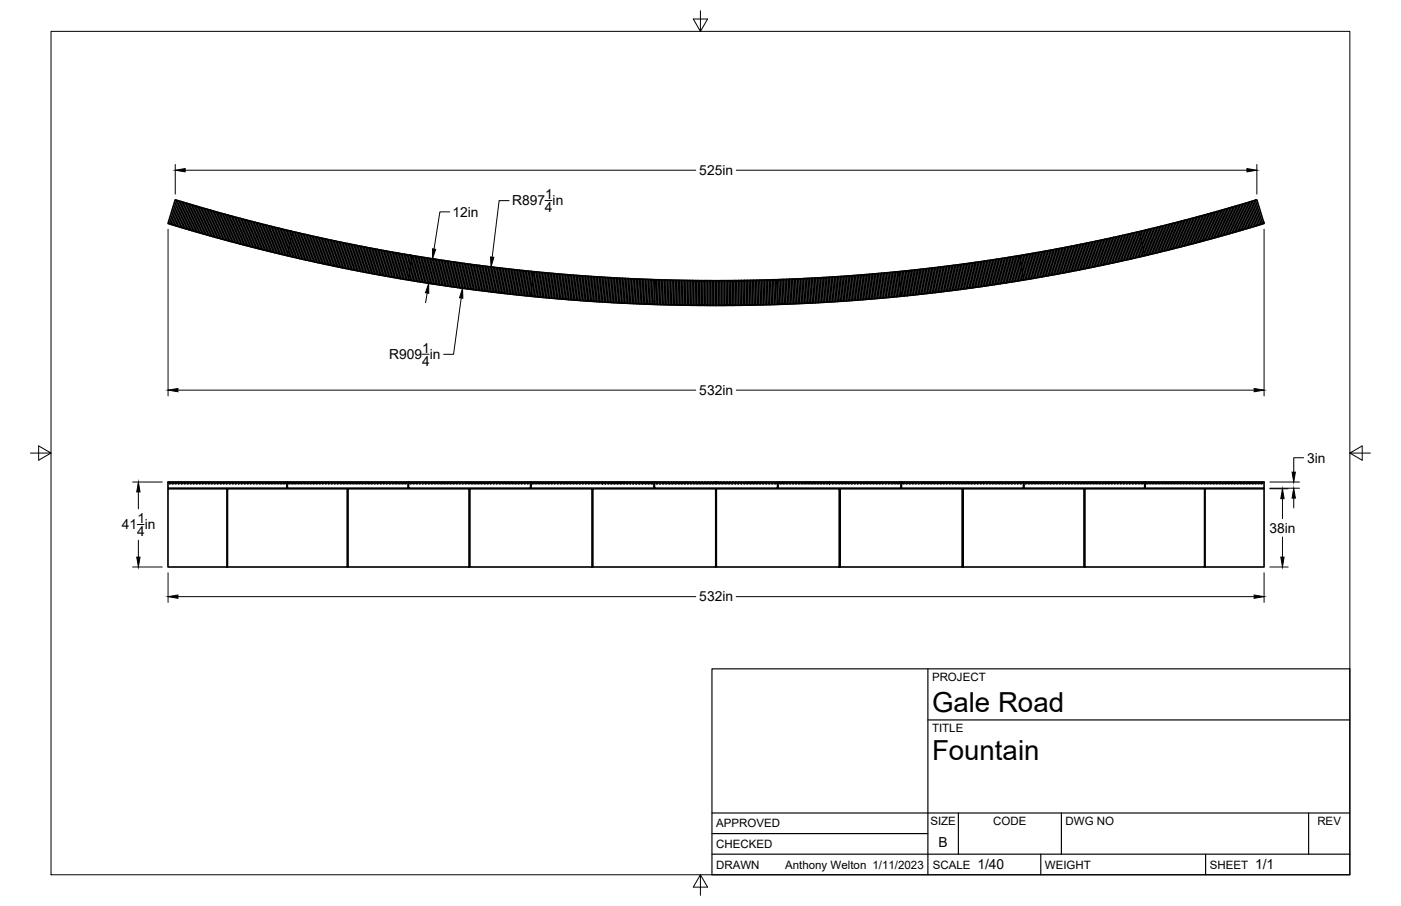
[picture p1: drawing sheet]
<svg xmlns="http://www.w3.org/2000/svg" width="432mm" height="279mm" viewBox="0 0 432 279" stroke-linecap="round" stroke-linejoin="round" font-family="sans-serif">
<defs><g id="words">
<g font-size="8.5">
<text x="287.3" y="219.5">Gale Road</text>
<text x="287.3" y="234.5">Fountain</text>
</g>
<g font-size="4.3">
<text x="215.5" y="54">525in</text>
<text x="157.8" y="63.4">R897 in</text>
<text x="168" y="65.4">4</text>
<text x="168" y="61.3">1</text>
<text x="139.4" y="66.9">12in</text>
<text x="120" y="110.8">R909 in</text>
<text x="130.1" y="112.8">4</text>
<text x="130.2" y="108.7">1</text>
<text x="215.5" y="121.8">532in</text>
<text x="402.9" y="142.6">3in</text>
<text x="42.4" y="161.2">1</text>
<text x="37.6" y="163.3">41 in</text>
<text x="42.3" y="165.3">4</text>
<text x="391.3" y="164.3">38in</text>
<text x="215.5" y="185.5">532in</text>
<text x="289.3" y="261.2">B</text>
<text x="301.2" y="268.1">1/40</text>
<text x="386.8" y="268.1">1/1</text>
</g>
<g font-size="3.5">
<text x="287.3" y="210.1">PROJECT</text>
<text x="287.3" y="225.8">TITLE</text>
<text x="220.7" y="255.2">APPROVED</text>
<text x="286.7" y="254.5">SIZE</text>
<text x="306.1" y="254.5">CODE</text>
<text x="328.4" y="254.5">DWG NO</text>
<text x="406" y="254.5">REV</text>
<text x="220.7" y="261.5">CHECKED</text>
<text x="220.7" y="267.9">DRAWN</text>
<text x="242" y="267.9">Anthony Welton 1/11/2023</text>
<text x="287.5" y="267.9">SCALE</text>
<text x="322.1" y="267.9">WEIGHT</text>
<text x="372.9" y="267.9">SHEET</text>
</g>
</g></defs>
<!-- layer: Visible -->
<g fill="none" stroke="#000" stroke-width=".51">
<path d="M52.7 69.2l.4 .1M53.6 69.5l.5 .1M54.5 61.8l-.5-.2-2.2 7.3 .4 .1M54.5 69.7l.5 .2M54.9 61.9l-.4-.1-2.3 7.2 .5 .2M54.9 61.9l-2.2 7.3M54.9 61.9l.5 .1M55.5 70l.4 .2M55.8 62.2l-.4-.2-2.3 7.3 .5 .2M55.8 62.2l-2.2 7.3M55.8 62.2l.5 .1M56.4 70.3l.4 .1"/>
<path d="M56.7 62.4l-.4-.1-2.2 7.3 .4 .1M56.7 62.4l-2.2 7.3M56.7 62.4l.5 .2M57.3 70.6l.5 .1M57.6 62.7l-.4-.1-2.2 7.3 .5 .1M57.6 62.7l-2.1 7.3M57.6 62.7l.5 .1M58.2 70.8l.5 .2M58.5 63l-.4-.2-2.2 7.4 .5 .1M58.5 63l-2.1 7.3M58.5 63l.5 .1M59.1 71.1l.5 .1"/>
<path d="M59.5 63.3l-.5-.2-2.2 7.3 .5 .2M59.5 63.3l-2.2 7.3M59.5 63.3l.4 .1M60.1 71.4l.4 .1M60.4 63.5l-.5-.1-2.1 7.3 .4 .1M60.4 63.5l-2.2 7.3M60.4 63.5l.4 .1M61 71.6l.4 .2M61.3 63.8l-.5-.2-2.1 7.4 .4 .1M61.3 63.8l-2.2 7.3M61.3 63.8l.4 .1M61.9 71.9l.5 .2"/>
<path d="M62.2 64.1l-.5-.2-2.1 7.3 .5 .2M62.2 64.1l-2.1 7.3M62.2 64.1l.4 .1M62.8 72.2l.5 .1M63.1 64.3l-.5-.1-2.1 7.3 .5 .1M63.1 64.3l-2.1 7.3M63.1 64.3l.4 .2M63.8 72.4l.4 .2M64 64.6l-.5-.1-2.1 7.3 .5 .1M64 64.6l-2.1 7.3M64 64.6l.5 .1M64.7 72.7l.5 .1"/>
<path d="M64.9 64.8l-.4-.1-2.1 7.4 .4 .1M64.9 64.8l-2.1 7.4M64.9 64.8l.5 .2M65.6 73l.5 .1M65.8 65.1l-.4-.1-2.1 7.3 .5 .1M65.8 65.1l-2 7.3M65.8 65.1l.5 .1M66.5 73.2l.5 .1M66.7 65.4l-.4-.2-2.1 7.4 .5 .1M66.7 65.4l-2 7.3M66.7 65.4l.5 .1M67.5 73.5l.4 .1"/>
<path d="M67.6 65.6l-.4-.1-2 7.3 .4 .2M67.6 65.6l-2 7.4M67.6 65.6l.5 .1M68.4 73.7l.5 .2M68.6 65.9l-.5-.2-2 7.4 .4 .1M68.6 65.9l-2.1 7.3M68.6 65.9l.4 .1M69.3 74l.5 .1M69.5 66.1l-.5-.1-2 7.3 .5 .2M69.5 66.1l-2 7.4M69.5 66.1l.4 .2M70.2 74.2l.5 .2"/>
<path d="M70.4 66.4l-.5-.1-2 7.3 .5 .1M70.4 66.4l-2 7.3M70.4 66.4l.4 .1M71.2 74.5l.4 .1M71.3 66.6l-.5-.1-1.9 7.4 .4 .1M71.3 66.6l-2 7.4M71.3 66.6l.5 .1M72.1 74.7l.5 .1M72.2 66.9l-.4-.2-2 7.4 .4 .1M72.2 66.9l-2 7.3M72.2 66.9l.5 .1M73 75l.5 .1"/>
<path d="M73.1 67.1l-.4-.1-2 7.4 .5 .1M73.1 67.1l-1.9 7.4M73.1 67.1l.5 .1M74 75.2l.4 .1M74.1 67.4l-.5-.2-2 7.4 .5 .1M74.1 67.4l-2 7.3M74.1 67.4l.4 .1M74.9 75.5l.5 .1M75 67.6l-.5-.1-1.9 7.3 .4 .2M75 67.6l-2 7.4M75 67.6l.4 .1M75.8 75.7l.5 .1"/>
<path d="M75.9 67.8l-.5-.1-1.9 7.4 .5 .1M75.9 67.8l-1.9 7.4M75.9 67.8l.4 .2M76.8 75.9l.4 .2M76.8 68.1l-.5-.1-1.9 7.3 .5 .2M76.8 68.1l.5 .1M76.8 68.1l-1.9 7.4M77.7 76.2l.4 .1M77.7 68.3l-.4-.1-1.9 7.4 .4 .1M77.7 68.3l.5 .1M77.7 68.3l-1.9 7.4M78.6 76.4l.5 .1"/>
<path d="M78.6 68.6l-.4-.2-1.9 7.4 .5 .1M78.6 68.6l-1.8 7.3M78.6 68.6l.5 .1M79.5 76.7l.5 .1M79.6 68.8l-.5-.1-1.9 7.4 .5 .1M79.6 68.8l-1.9 7.4M79.6 68.8l.4 .1M80.5 69l-.5-.1-1.9 7.4 .5 .1M80.5 76.9l.4 .1M80.5 69l-1.9 7.4M80.5 69l.4 .2M81.4 69.3l-.5-.1-1.8 7.3 .4 .2"/>
<path d="M81.4 77.1l.5 .1M81.4 69.3l-1.9 7.4M81.4 69.3l.5 .1M82.3 69.5l-.4-.1-1.9 7.4 .5 .1M82.3 69.5l-1.8 7.4M82.3 69.5l.5 .1M82.3 77.4l.5 .1M83.2 69.7l-.4-.1-1.9 7.4 .5 .1M83.2 69.7l-1.8 7.4M83.2 69.7l.5 .1M83.3 77.6l.4 .1M84.2 70l-.5-.2-1.8 7.4 .4 .2"/>
<path d="M84.2 70l.4 .1M84.2 70l-1.9 7.4M84.2 77.8l.5 .1M85.1 70.2l-.5-.1-1.8 7.4 .5 .1M85.1 70.2l.4 .1M85.1 70.2l-1.8 7.4M85.1 78l.5 .1M86 70.4l-.5-.1-1.8 7.4 .5 .1M86 70.4l.5 .1M86 70.4l-1.8 7.4M86.1 78.3l.4 .1M86.9 70.6l-.4-.1-1.8 7.4 .4 .1"/>
<path d="M86.9 70.6l.5 .1M86.9 70.6l-1.8 7.4M87 78.5l.5 .1M87.8 70.8l-.4-.1-1.8 7.4 .5 .2M87.8 70.8l.5 .2M87.8 70.8l-1.7 7.5M88.4 78.8l.2 .1M88.6 77.9h.2M88.8 71.1l-.5-.1-1.8 7.4 .5 .1M88.8 71.1l.4 .1M88.8 71.1l-1.8 7.4M89.2 71.2l.9 .2-1.7 7.4-.9-.2z"/>
<path d="M89.5 79.1l.5 .1M89.7 71.3l-1.8 7.4M90.4 79.3l.5 .1M90.8 71.5l-.5-.1-1.7 7.5 .4 .1M91.2 71.6l-.4-.1-1.8 7.5 .5 .1M91.2 71.6l-1.7 7.5M91.2 71.6l.5 .2M91.4 79.5l.4 .1M92.2 71.9l-.5-.1-1.7 7.4 .4 .1M92.2 71.9l-1.8 7.4M92.2 71.9l.4 .1M92.3 79.7l.5 .1"/>
<path d="M93.1 72.1l-.5-.1-1.7 7.4 .5 .1M93.1 72.1l-1.7 7.4M93.1 72.1l.4 .1M93.2 79.9l.5 .2M94 72.3l-.5-.1-1.7 7.4 .5 .1M94 72.3l-1.7 7.4M94 72.3l.5 .1M94.9 72.5l-.4-.1-1.7 7.4 .4 .1M94.9 72.5l-1.7 7.4M94.9 72.5l.5 .1M95.8 72.7l-.4-.1-1.7 7.5 .5 .1M95.8 72.7l-1.6 7.5"/>
<path d="M95.8 72.7l.5 .1M96.8 72.9l-.5-.1-1.7 7.5h.5M96.8 72.9l-1.7 7.4M96.8 72.9l.4 .1M97.7 73.1l-.5-.1-1.6 7.5 .5 .1M97.7 73.1l-1.6 7.5M97.7 73.1l.5 .1M98.6 73.3l-.4-.1-1.7 7.5 .5 .1M98.6 73.3l-1.6 7.5M98.6 73.3l.5 .1M99.5 73.5l-.4-.1-1.6 7.5 .4 .1M99.5 73.5l-1.6 7.5"/>
<path d="M99.5 73.5l.5 .1M100.5 73.7l-.5-.1-1.6 7.5 .5 .1M100.5 73.7l-1.6 7.5M100.5 73.7l.4 .1M101.4 73.9l-.5-.1-1.6 7.5 .5 .1M101.4 73.9l-1.6 7.5M101.4 73.9l.5 .1M102.3 74.1l-.4-.1-1.6 7.5 .5 .1M102.3 74.1l-1.5 7.5M102.3 74.1l.5 .1M103.3 74.3l-.5-.1-1.6 7.5 .5 .1M103.3 74.3l-1.6 7.5"/>
<path d="M103.3 74.3l.4 .1M104.2 74.5l-.5-.1-1.5 7.5 .4 .1M104.2 74.5l-1.6 7.5M104.2 74.5l.4 .1M105.1 74.7l-.5-.1-1.5 7.5 .5 .1M105.1 74.7l-1.5 7.5M105.1 74.7l.5 .1M106 74.9l-.4-.1-1.6 7.5 .5 .1M106 74.9l-1.5 7.5M106 74.9l.5 .1M107 75.1l-.5-.1-1.5 7.5 .5 .1M107 75.1l-1.5 7.5"/>
<path d="M107 75.1l.4 .1M107.9 75.3l-.5-.1-1.5 7.5 .5 .1M107.9 75.3l-1.5 7.5M107.9 75.3l.5 .1M108.8 75.5l-.4-.1-1.5 7.4 .4 .2M108.8 75.5l-1.5 7.5M108.8 75.5l.5 .1M109.8 75.6h-.5l-1.5 7.4 .5 .1M109.8 75.6l-1.5 7.5M109.8 75.6l.4 .2M110.7 75.8h-.5l-1.4 7.4 .4 .1M110.7 75.8l-1.5 7.5"/>
<path d="M110.7 75.8l.4 .1M111.6 76l-.5-.1-1.4 7.5 .5 .1M111.6 76l-1.4 7.5M111.6 76l.5 .1M112.5 76.2l-.4-.1-1.5 7.5 .5 .1M112.5 76.2l-1.4 7.5M112.5 76.2l.5 .1M113.5 76.4l-.5-.1-1.4 7.5 .5 .1M113.5 76.4l-1.4 7.5M113.5 76.4l.4 .1M114.4 76.6l-.5-.1-1.4 7.5 .5 .1M114.4 76.6l-1.4 7.5"/>
<path d="M114.4 76.6h.5M115.3 76.7l-.4-.1-1.4 7.5 .4 .1M115.3 76.7l-1.4 7.5M115.3 76.7l.5 .1M116.3 76.9l-.5-.1-1.4 7.5 .5 .1M116.3 76.9l-1.4 7.5M116.3 76.9l.4 .1M117.2 77.1l-.5-.1-1.3 7.5 .4 .1M117.2 77.1l-1.4 7.5M117.2 77.1l.5 .1M118.2 77.3l-.5-.1-1.4 7.5 .5 .1M118.2 77.3l-1.4 7.5"/>
<path d="M118.2 77.3h.4M119.1 77.4l-.5-.1-1.4 7.5 .5 .1M119.1 77.4l-1.4 7.5M119.1 77.4l.4 .1M120 77.6l-.5-.1-1.3 7.5 .5 .1M120 77.6l-1.3 7.5M120 77.6l.5 .1M120.9 77.8l-.4-.1-1.4 7.5 .5 .1M120.9 77.8l-1.3 7.5M120.9 77.8l.5 .1M121.9 77.9h-.5l-1.3 7.4 .4 .1M121.9 77.9l-1.4 7.5"/>
<path d="M121.9 77.9l.4 .1M122.8 78.1l-.5-.1-1.3 7.5 .5 .1M122.8 78.1l-1.3 7.5M122.8 78.1l.5 .1M123.7 78.3l-.4-.1-1.3 7.5 .4 .1M123.7 78.3l-1.3 7.5M123.7 78.3h.5M124.7 78.4l-.5-.1-1.3 7.6h.5M124.7 78.4l-1.3 7.5M124.7 78.4l.4 .1M125.6 78.6l-.5-.1-1.2 7.5 .4 .1M125.6 78.6l-1.3 7.5"/>
<path d="M125.6 78.6l.5 .1M126.1 78.7l.9 .1-1.2 7.5-1-.1zM126.6 78.7l-1.3 7.6M127.6 78.9l-.4-.1-1.3 7.6h.5M128.1 79l-.5-.1-1.2 7.5 .5 .1M128.1 79l-1.2 7.5M128.1 79l.5 .1M129 79.1h-.4l-1.3 7.5 .5 .1M129 79.1l-1.2 7.6M129 79.1l.5 .1M130 79.3l-.5-.1-1.2 7.5 .5 .1M130 79.3l.5 .1"/>
<path d="M130 79.3l-1.2 7.5M130.9 79.4h-.4l-1.3 7.5 .5 .1M130.9 79.4l.5 .1M130.9 79.4l-1.2 7.6M131.8 79.6l-.4-.1-1.2 7.5 .5 .1M131.8 79.6l.5 .1M131.8 79.6l-1.1 7.5M132.8 79.7h-.5l-1.2 7.5 .5 .1M132.8 79.7l.4 .1M132.8 79.7l-1.2 7.6M133.7 79.9l-.5-.1-1.1 7.6h.5M133.7 79.9l-1.1 7.5"/>
<path d="M133.7 79.9h.5M307.2 79.9l-.5 .1 1.2 7.6 .4-.1M307.2 79.9l1.1 7.6M307.6 79.9h-.4M308.1 79.8l-.5 .1 1.2 7.5h.5M308.1 79.8l1.2 7.6M308.6 79.7l-.5 .1M309.1 79.7h-.5l1.2 7.6 .4-.1M309.1 79.7l1.1 7.5M309.5 79.6l-.4 .1M310 79.5l-.5 .1 1.2 7.5 .5-.1M310 79.5l1.2 7.5"/>
<path d="M310.5 79.4l-.5 .1M310.9 79.4h-.4l1.2 7.6 .4-.1M310.9 79.4l1.2 7.5M311.4 79.3l-.5 .1M311.9 79.2l-.5 .1 1.2 7.5 .5-.1M311.9 79.2l1.2 7.5M312.3 79.1l-.4 .1M312.8 79.1h-.5l1.3 7.6 .4-.1M312.8 79.1l1.2 7.5M313.3 79l.9-.2 1.2 7.6-.9 .1zM313.3 79l-.5 .1M313.7 78.9l1.3 7.5"/>
<path d="M314.8 78.7l-.5 .1 1.3 7.5h.5M315.3 78.7h-.5l1.3 7.6 .4-.1M315.3 78.7l1.2 7.5M315.8 78.6l-.5 .1M316.2 78.5l-.4 .1 1.2 7.5 .5-.1M316.2 78.5l1.3 7.5M316.7 78.4l-.5 .1M317.2 78.3l-.5 .1 1.3 7.5h.5M317.2 78.3l1.3 7.6M317.6 78.3h-.4M318.1 78.2l-.5 .1 1.3 7.5 .5-.1M318.1 78.2l1.3 7.5"/>
<path d="M318.6 78.1l-.5 .1M319 78l-.4 .1 1.3 7.5 .4-.1M319 78l1.3 7.5M319.5 77.9l-.5 .1M320 77.9h-.5l1.3 7.5 .5-.1M320 77.9l1.3 7.4M320.4 77.8l-.4 .1M320.9 77.7l-.5 .1 1.4 7.5 .4-.1M320.9 77.7l1.3 7.5M321.4 77.6l-.5 .1M321.8 77.5l-.4 .1 1.3 7.5 .5-.1M321.8 77.5l1.4 7.5"/>
<path d="M322.3 77.4l-.5 .1M322.7 77.3l-.4 .1 1.4 7.5 .4-.1M322.7 77.3l1.4 7.5M323.2 77.3h-.5M323.7 77.2l-.5 .1 1.4 7.5 .5-.1M323.7 77.2l1.4 7.5M324.2 77.1l-.5 .1M324.6 77l-.4 .1 1.3 7.5 .5-.1M324.6 77l1.4 7.5M325.1 76.9l-.5 .1M325.6 76.8l-.5 .1 1.4 7.5 .5-.1M325.6 76.8l1.4 7.5"/>
<path d="M326 76.7l-.4 .1M326.5 76.6l-.5 .1 1.4 7.5 .5-.1M326.5 76.6l1.4 7.5M327 76.6h-.5M327.4 76.5l-.4 .1 1.4 7.5 .4-.1M327.4 76.5l1.4 7.5M327.9 76.4l-.5 .1M328.4 76.3l-.5 .1 1.4 7.5 .5-.1M328.4 76.3l1.4 7.5M328.8 76.2l-.4 .1M329.3 76.1l-.5 .1 1.5 7.5 .4-.1M329.3 76.1l1.4 7.5"/>
<path d="M329.8 76l-.5 .1M330.2 75.9l-.4 .1 1.4 7.5 .5-.1M330.2 75.9l1.5 7.5M330.7 75.8l-.5 .1M331.2 75.8h-.5l1.4 7.5 .5-.1M331.2 75.8l1.4 7.4M331.6 75.6l-.4 .2M332.1 75.6h-.5l1.5 7.5 .5-.1M332.1 75.6l1.5 7.4M332.5 75.5l-.4 .1M333 75.4l-.5 .1 1.5 7.5 .5-.2M333 75.4l1.5 7.4"/>
<path d="M333.5 75.3l-.5 .1M333.9 75.2l-.4 .1 1.5 7.5 .4-.1M333.9 75.2l1.5 7.5M334.4 75.1l-.5 .1M334.9 75l-.5 .1 1.5 7.5 .5-.1M334.9 75l1.5 7.5M335.3 74.9l-.4 .1M335.8 74.8l-.5 .1 1.6 7.5 .4-.1M335.8 74.8l1.5 7.5M336.3 74.7l-.5 .1M336.7 74.6l-.4 .1 1.5 7.5 .5-.1M336.7 74.6l1.6 7.5"/>
<path d="M337.2 74.5l-.5 .1M337.7 74.4l-.5 .1 1.5 7.5 .5-.1M337.7 74.4l1.5 7.5M338.1 74.3l-.4 .1M338.6 74.2l-.5 .1 1.6 7.5 .4-.1M338.6 74.2l1.5 7.5M339 74.1l-.4 .1M339.5 74l-.5 .1 1.6 7.5 .5-.1M339.5 74l1.6 7.5M340 73.9l-.5 .1M340.4 73.8l-.4 .1 1.6 7.5 .4-.1M340.4 73.8l1.6 7.5"/>
<path d="M340.9 73.7l-.5 .1M341.4 73.6l-.5 .1 1.6 7.5 .5-.1M341.4 73.6l1.6 7.5M341.8 73.5l-.4 .1M342.3 73.4l-.5 .1 1.6 7.5 .5-.1M342.3 73.4l1.6 7.5M342.8 73.3l-.5 .1M343.2 73.2l-.4 .1 1.6 7.5 .4-.1M343.2 73.2l1.6 7.5M343.7 73.1l-.5 .1M344.1 73l-.4 .1 1.6 7.5 .5-.1M344.1 73l1.7 7.5"/>
<path d="M344.6 72.9l-.5 .1M345.1 72.8l-.5 .1 1.6 7.4h.5M345.1 72.8l1.6 7.5M345.5 72.7l-.4 .1M346 72.6l-.5 .1 1.7 7.5 .5-.1M346 72.6l1.7 7.5M346.5 72.5l-.5 .1M346.9 72.4l-.4 .1 1.6 7.4 .5-.1M346.9 72.4l1.7 7.4M347.4 72.3l-.5 .1M347.8 72.2l-.4 .1 1.7 7.4 .4-.1M347.8 72.2l1.7 7.4"/>
<path d="M348.1 79.9l-.4 .2M348.3 72.1l-.5 .1M348.8 72l-.5 .1 1.7 7.4 .5-.1M348.8 72l1.7 7.4M349.1 79.7l-.5 .1M349.2 71.9l-.4 .1M349.7 71.8l-.5 .1 1.7 7.4 .5-.1M349.7 71.8l1.7 7.4M350 79.5l-.5 .1M350.1 71.6l1-.2 1.7 7.5-.9 .2zM350.1 71.6l-.4 .2M350.6 71.5l1.7 7.5"/>
<path d="M350.9 79.3l-.4 .1M351.7 71.3l-.5 .1 1.8 7.4 .4-.1M351.9 79.1l-.5 .1M352.1 71.2l-.4 .1 1.7 7.4 .5-.1M352.1 71.2l1.8 7.4M352.6 71.1l-.5 .1M352.7 77.9h-.1M353 78.8l-.2 .1M353.1 71l-.5 .1 1.8 7.4 .4-.1M353.1 71l1.7 7.4M353.5 70.8l-.4 .2M354 70.7l-.5 .1 1.8 7.5 .5-.2"/>
<path d="M354 70.7l1.8 7.4M354.4 78.5l-.5 .1M354.4 70.6l-.4 .1M354.9 70.5l-.5 .1 1.8 7.4 .5-.1M354.9 70.5l1.8 7.4M355.3 78.3l-.5 .1M355.4 70.4l-.5 .1M355.8 70.3l-.4 .1 1.8 7.4 .4-.1M355.8 70.3l1.8 7.4M356.2 78l-.4 .1M356.3 70.2l-.5 .1M356.7 70.1l-.4 .1 1.8 7.4 .5-.1"/>
<path d="M356.7 70.1l1.9 7.4M357.2 77.8l-.5 .1M357.2 70l-.5 .1M357.7 69.8l-.5 .2 1.8 7.4 .5-.2M357.7 69.8l1.8 7.4M358.1 77.6l-.5 .1M358.1 69.7l-.4 .1M358.6 69.6l-.5 .1 1.9 7.4 .4-.1M358.6 69.6l1.8 7.4M359 77.4l-.4 .1M359.1 69.5l-.5 .1M359.5 69.4l-.4 .1 1.8 7.4 .5-.1"/>
<path d="M359.5 69.4l1.9 7.4M360 77.1l-.5 .1M360 69.3l-.5 .1M360.4 69.2l-.4 .1 1.8 7.4 .5-.2M360.4 69.2l1.9 7.3M360.9 69l-.5 .2M360.9 76.9l-.5 .1M361.3 68.9l-.4 .1 1.9 7.4 .4-.1M361.3 68.9l1.9 7.4M361.8 68.8l-.5 .1M361.8 76.7l-.4 .1M362.3 68.7l-.5 .1 1.9 7.4 .5-.1"/>
<path d="M362.3 68.7l1.9 7.4M362.7 68.6l-.4 .1M362.8 76.4l-.5 .1M363.2 68.4l-.5 .2 1.9 7.3 .5-.1M363.2 68.4l1.9 7.4M363.6 68.3l-.4 .1M363.7 76.2l-.5 .1M364.1 68.2l-.5 .1 1.9 7.4 .5-.1M364.1 68.2l1.9 7.4M364.6 68.1l-.5 .1M364.6 75.9l-.4 .2M365 68l-.4 .1 1.9 7.4 .4-.2"/>
<path d="M365 68l1.9 7.3M365.5 67.8l-.5 .2M365.5 75.7l-.4 .1M365.9 67.7l-.4 .1 1.9 7.4 .5-.1M365.9 67.7l2 7.4M366.4 67.6l-.5 .1M366.5 75.5l-.5 .1M366.9 67.5l-.5 .1 1.9 7.4 .5-.2M366.9 67.5l1.9 7.3M367.3 67.4l-.4 .1M367.4 75.2l-.5 .1M367.8 67.2l-.5 .2 2 7.3 .4-.1"/>
<path d="M367.8 67.2l1.9 7.4M368.2 67.1l-.4 .1M368.3 75l-.4 .1M368.7 67l-.5 .1 2 7.4 .5-.1M368.7 67l2 7.4M369.1 66.9l-.4 .1M369.3 74.7l-.5 .1M369.6 66.7l-.5 .2 2 7.3 .5-.1M369.6 66.7l2 7.4M370.1 66.6l-.5 .1M370.2 74.5l-.5 .1M370.5 66.5l-.4 .1 1.9 7.4 .5-.1"/>
<path d="M370.5 66.5l2 7.4M371 66.4l-.5 .1M371.1 74.2l-.4 .2M371.4 66.3l-.4 .1 2 7.3 .4-.1M371.4 66.3l2 7.3M371.9 66.1l-.5 .2M372 74l-.4 .1M372.3 66l-.4 .1 2 7.4 .5-.2M372.3 66l2.1 7.3M372.8 65.9l-.5 .1M373 73.7l-.5 .2M373.3 65.7l-.5 .2 2 7.3 .5-.1"/>
<path d="M373.3 65.7l2 7.4M373.7 65.6l-.4 .1M373.9 73.5l-.5 .1M374.2 65.5l-.5 .1 2.1 7.4 .4-.2M374.2 65.5l2 7.3M374.6 65.4l-.4 .1M374.8 73.2l-.4 .1M375.1 65.2l-.5 .2 2.1 7.3 .4-.1M375.1 65.2l2 7.4M375.5 65.1l-.4 .1M375.8 73l-.5 .1M376 65l-.5 .1 2.1 7.3 .5-.1"/>
<path d="M376 65l2.1 7.3M376.4 64.8l-.4 .2M376.7 72.7l-.5 .1M376.9 64.7l-.5 .1 2.1 7.4 .5-.1M376.9 64.7l2.1 7.4M377.4 64.6l-.5 .1M377.6 72.4l-.5 .2M377.8 64.5l-.4 .1 2.1 7.3 .4-.1M377.8 64.5l2.1 7.3M378.3 64.3l-.5 .2M378.5 72.2l-.4 .1M378.7 64.2l-.4 .1 2.1 7.3 .5-.1"/>
<path d="M378.7 64.2l2.2 7.3M379.2 64.1l-.5 .1M379.5 71.9l-.5 .2M379.6 63.9l-.4 .2 2.1 7.3 .5-.2M379.6 63.9l2.2 7.3M380.1 63.8l-.5 .1M380.4 71.6l-.5 .2M380.6 63.6l-.5 .2 2.1 7.3 .5-.1M380.6 63.6l2.1 7.4M381 63.5l-.4 .1M381.3 71.4l-.4 .1M381.5 63.4l-.5 .1 2.2 7.3 .4-.1"/>
<path d="M381.5 63.4l2.1 7.3M381.9 63.3l-.4 .1M382.2 71.1l-.4 .1M382.4 63.1l-.5 .2 2.2 7.3 .4-.2M382.4 63.1l2.1 7.3M382.8 63l-.4 .1M383.2 70.8l-.5 .2M383.3 62.8l-.5 .2 2.2 7.3 .4-.1M383.3 62.8l2.1 7.4M383.7 62.7l-.4 .1M384.1 70.6l-.5 .1M384.2 62.6l-.5 .1 2.2 7.3 .5-.1"/>
<path d="M384.2 62.6l2.2 7.3M384.6 62.4l-.4 .2M385 70.3l-.5 .1M385.1 62.3l-.5 .1 2.2 7.3 .5-.1M385.1 62.3l2.2 7.3M385.6 62.2l-.5 .1M385.9 70l-.5 .2M386 62l-.4 .2 2.2 7.3 .4-.2M386 62l2.2 7.3M386.5 61.9l.9-.3 2.2 7.3-.9 .3zM386.5 61.9l-.5 .1M386.8 69.7l-.4 .2"/>
<path d="M386.9 61.8l2.2 7.2M387.8 69.5l-.5 .1M388.7 69.2l-.5 .1M389.4 68.3l.2 .6M94.2 80.2l.4 .1M95.1 80.3l.5 .2M96.1 80.6l.4 .1M97 80.8l.5 .1M97.9 81l.5 .1M98.9 81.2l.4 .1M99.8 81.4l.5 .1M100.8 81.6l.4 .1"/>
<path d="M101.7 81.8l.5 .1M102.6 82l.5 .1M103.6 82.2l.4 .1M104.5 82.4l.5 .1M105.5 82.6l.4 .1M106.4 82.8h.5M107.3 83h.5M108.3 83.1l.5 .1M109.2 83.3l.5 .1M110.2 83.5l.4 .1M111.1 83.7l.5 .1M112.1 83.9l.4 .1"/>
<path d="M113 84.1h.5M113.9 84.2l.5 .1M114.9 84.4l.5 .1M115.8 84.6l.5 .1M116.8 84.8h.4M117.7 84.9l.5 .1M118.7 85.1l.4 .1M119.6 85.3h.5M120.5 85.4l.5 .1M121.5 85.6l.5 .1M122.4 85.8l.5 .1M123.4 85.9l.5 .1"/>
<path d="M124.3 86.1l.5 .1M125.8 86.3l.1 .1M125.9 85.4h.2M126.9 86.5l.4 .1M127.8 86.7h.5M128.8 86.8l.4 .1M129.7 87h.5M130.7 87.1l.4 .1M131.6 87.3l.5 .1M132.6 87.4l.4 .1M133.5 87.6h.5M134.5 87.7l.4 .1"/>
<path d="M134.7 80l-.5-.1-1.2 7.6 .5 .1M134.7 80l-1.2 7.6M134.7 80l.4 .1M135.4 87.8l.5 .1M135.6 80.2l-.5-.1-1.1 7.5 .5 .1M135.6 80.2l-1.1 7.5M135.6 80.2h.5M136.4 88l.4 .1M136.5 80.3l-.4-.1-1.2 7.6h.5M136.5 80.3l-1.1 7.5M136.5 80.3l.5 .1M137.3 88.1l.5 .1"/>
<path d="M137.5 80.5l-.5-.1-1.1 7.5 .5 .1M137.5 80.5l-1.1 7.5M137.5 80.5h.4M138.3 88.3h.4M138.4 80.6l-.5-.1-1.1 7.6h.5M138.4 80.6l.5 .1M138.4 80.6l-1.1 7.5M139.2 88.4l.5 .1M139.3 80.7h-.4l-1.1 7.5 .5 .1M139.3 80.7l-1 7.6M139.3 80.7l.5 .1M140.2 88.5l.4 .1"/>
<path d="M140.3 80.9l-.5-.1-1.1 7.5 .5 .1M140.3 80.9l-1.1 7.5M140.3 80.9h.5M141.1 88.7l.5 .1M141.2 81l-.4-.1-1.1 7.6h.5M141.2 81l-1 7.5M141.2 81h.5M142.1 88.8l.4 .1M142.2 81.1l-.5-.1-1.1 7.6 .5 .1M142.2 81.1l-1.1 7.6M142.2 81.1l.4 .1M143 88.9l.5 .1"/>
<path d="M143.1 81.3l-.5-.1-1 7.6h.5M143.1 81.3l-1 7.5M143.1 81.3h.5M144 89.1h.4M144 81.4l-.4-.1-1.1 7.6h.5M144 81.4l-1 7.5M144 81.4h.5M144.9 89.2l.5 .1M145 81.5l-.5-.1-1 7.6 .5 .1M145 81.5l-1 7.6M145 81.5l.5 .1M145.9 89.3l.4 .1"/>
<path d="M145.9 81.6h-.4l-1.1 7.5 .5 .1M145.9 81.6l-1 7.6M145.9 81.6l.5 .1M146.8 89.5h.5M146.9 81.8l-.5-.1-1 7.6h.5M146.9 81.8l-1 7.5M146.9 81.8h.4M147.8 89.6h.5M147.8 81.9l-.5-.1-1 7.6 .5 .1M147.8 81.9l-1 7.6M147.8 81.9h.5M148.7 82l-.4-.1-1 7.6 .5 .1"/>
<path d="M148.7 82l-.9 7.6M148.7 82l.5 .1M148.7 89.7h.5M149.7 82.1h-.5l-.9 7.5 .4 .1M149.7 82.1l-1 7.6M149.7 82.1l.5 .1M149.7 89.8l.5 .1M150.6 82.2h-.4l-1 7.5 .5 .1M150.6 82.2l-.9 7.6M150.6 82.2l.5 .1M150.6 89.9l.5 .1M151.6 82.4l-.5-.1-.9 7.6h.4"/>
<path d="M151.6 82.4l-1 7.5M151.6 82.4h.4M151.6 90l.5 .1M152.5 82.5l-.5-.1-.9 7.6h.5M152.5 82.5l-.9 7.5M152.5 82.5h.5M152.5 90.1l.5 .1M153.5 82.6l-.5-.1-.9 7.6h.4M153.5 82.6l-1 7.5M153.5 82.6h.4M153.5 90.3h.5M154.4 82.7l-.5-.1-.9 7.6 .5 .1"/>
<path d="M154.4 82.7l-.9 7.6M154.4 82.7h.5M154.5 90.4h.4M155.3 82.8l-.4-.1-.9 7.6 .5 .1M155.3 82.8l-.8 7.6M155.3 82.8h.5M155.4 90.5h.5M156.3 82.9l-.5-.1-.9 7.6 .5 .1M156.3 82.9l-.9 7.6M156.3 82.9l.4 .1M156.4 90.6h.4M157.2 83h-.5l-.8 7.5 .5 .1"/>
<path d="M157.2 83l-.8 7.6M157.2 83l.5 .1M157.3 90.7h.5M158.2 83.1h-.5l-.9 7.5 .5 .1M158.2 83.1l-.9 7.6M158.2 83.1l.4 .1M158.3 90.8h.4M159.1 83.2h-.5l-.8 7.5 .5 .1M159.1 83.2l-.8 7.6M159.1 83.2l.5 .1M159.2 90.9l.5 .1M160 83.3h-.4l-.9 7.5 .5 .1"/>
<path d="M160 83.3l-.8 7.6M160 83.3l.5 .1M160.2 91l.5 .1M161 83.4h-.5l-.8 7.6h.5M161 83.4l-.8 7.6M161 83.4l.5 .1M161.1 91.1l.5 .1M161.9 83.5h-.4l-.8 7.6h.4M161.9 83.5l-.8 7.6M161.9 83.5l.5 .1M162.1 91.2h.5M162.9 83.6h-.5l-.8 7.6h.5"/>
<path d="M162.9 83.6l-.8 7.6M162.9 83.6l.4 .1M163.3 83.7l1 .1-.8 7.6-.9-.2zM163.5 91.4h.2M163.6 90.4h.2M163.8 83.7l-.8 7.6M164.7 91.5h.4M164.9 83.8h-.5l-.7 7.6h.5M165.4 83.9l-.5-.1-.7 7.6 .5 .1M165.4 83.9l-.7 7.6M165.4 83.9h.5M165.6 91.5l.5 .1"/>
<path d="M166.3 84l-.4-.1-.8 7.6h.5M166.3 84h.5M166.3 84l-.7 7.5M166.6 91.7h.4M167.3 84.1l-.5-.1-.7 7.6 .5 .1M167.3 84.1h.4M167.3 84.1l-.7 7.6M167.5 91.7l.5 .1M168.2 84.1h-.5l-.7 7.6h.5M168.2 84.1l-.7 7.6M168.2 84.1l.5 .1M168.5 91.8l.5 .1"/>
<path d="M169.2 84.2h-.5l-.7 7.6h.5M169.2 84.2l.4 .1M169.2 84.2l-.7 7.6M169.4 91.9h.5M170.1 84.3h-.5l-.6 7.6h.4M170.1 84.3h.5M170.1 84.3l-.7 7.6M170.4 92h.5M171 84.4l-.4-.1-.7 7.6 .5 .1M171 84.4h.5M171 84.4l-.6 7.6M171.3 92.1h.5"/>
<path d="M172 84.5l-.5-.1-.6 7.6 .4 .1M172 84.5h.5M172 84.5l-.7 7.6M172.3 92.2h.5M172.9 84.6l-.4-.1-.7 7.6 .5 .1M172.9 84.6l-.6 7.6M172.9 84.6h.5M173.2 92.2l.5 .1M173.9 84.6h-.5l-.6 7.6h.4M173.9 84.6l-.7 7.6M173.9 84.6l.4 .1M174.2 92.3l.5 .1"/>
<path d="M174.8 84.7h-.5l-.6 7.6h.5M174.8 84.7l.5 .1M174.8 84.7l-.6 7.6M175.2 92.4h.5M175.8 84.8h-.5l-.6 7.6h.5M175.8 84.8l-.6 7.6M175.8 84.8h.5M176.1 92.5h.5M176.7 84.9l-.4-.1-.6 7.6 .4 .1M176.7 84.9h.5M176.7 84.9l-.6 7.6M177.1 92.5l.5 .1"/>
<path d="M177.7 84.9h-.5l-.6 7.6h.5M177.7 84.9l-.6 7.6M177.7 84.9l.4 .1M178.1 92.6h.4M178.6 85h-.5l-.5 7.6h.5M178.6 85l-.5 7.6M178.6 85h.5M179 92.7h.5M179.6 85.1l-.5-.1-.6 7.6 .5 .1M179.6 85.1h.4M179.6 85.1l-.6 7.6M180 92.8h.4"/>
<path d="M180.5 85.2l-.5-.1-.5 7.6 .5 .1M180.5 85.2l-.5 7.6M180.5 85.2h.5M180.9 92.8l.5 .1M181.4 85.2h-.4l-.6 7.6h.5M181.4 85.2l-.5 7.6M181.4 85.2h.5M181.9 92.9h.5M182.4 85.3l-.5-.1-.5 7.7h.5M182.4 85.3l-.5 7.6M182.4 85.3h.5M182.8 92.9l.5 .1"/>
<path d="M183.3 85.3h-.4l-.5 7.6h.4M183.3 85.3l-.5 7.6M183.3 85.3l.5 .1M183.8 93h.5M184.3 85.4h-.5l-.5 7.6h.5M184.3 85.4l-.5 7.6M184.3 85.4h.5M184.8 93.1h.4M185.2 85.4h-.4l-.5 7.6 .5 .1M185.2 85.4l-.4 7.7M185.2 85.4l.5 .1M185.7 93.1l.5 .1"/>
<path d="M186.2 85.5h-.5l-.5 7.6h.5M186.2 85.5l.4 .1M186.2 85.5l-.5 7.6M186.7 93.2h.5M187.1 85.6h-.5l-.4 7.6h.5M187.1 85.6l-.4 7.6M187.1 85.6h.5M187.6 93.2l.5 .1M188.1 85.6h-.5l-.4 7.6h.4M188.1 85.6l-.5 7.6M188.1 85.6l.5 .1M188.6 93.3h.5"/>
<path d="M189 85.7h-.4l-.5 7.6h.5M189 85.7l-.4 7.6M189 85.7h.5M189.5 93.3l.5 .1M190 85.7h-.5l-.4 7.6h.4M190 85.7l-.5 7.6M190 85.7l.4 .1M190.5 93.4h.5M190.9 85.8h-.5l-.4 7.6h.5M190.9 85.8l-.4 7.6M190.9 85.8h.5M191.5 93.5h.5"/>
<path d="M191.9 85.8h-.5l-.4 7.6 .5 .1M191.9 85.8l-.4 7.7M191.9 85.8l.4 .1M192.4 93.5h.5M192.8 85.9h-.5l-.3 7.6h.4M192.8 85.9l-.4 7.6M192.8 85.9h.5M193.4 93.5l.5 .1M193.8 85.9h-.5l-.4 7.6h.5M193.8 85.9l-.4 7.6M193.8 85.9l.4 .1M194.4 93.6h.4"/>
<path d="M194.7 86h-.5l-.3 7.6h.5M194.7 86l-.3 7.6M194.7 86h.5M195.3 93.6h.5M195.6 86h-.4l-.4 7.6h.5M195.6 86l-.3 7.6M195.6 86h.5M196.3 93.7h.4M196.6 86.1l-.5-.1-.3 7.6 .5 .1M196.6 86.1l-.3 7.6M196.6 86.1h.5M197.2 93.7h.5"/>
<path d="M197.5 86.1h-.4l-.4 7.6h.5M197.5 86.1l-.3 7.6M197.5 86.1h.5M198.2 93.7l.5 .1M198.5 86.1h-.5l-.3 7.6h.5M198.5 86.1l-.3 7.6M198.5 86.1h.5M199.2 93.8h.4M199.4 86.2l-.4-.1-.3 7.7h.5M199.4 86.2l-.2 7.6M199.4 86.2h.5M200.1 93.8h.5"/>
<path d="M200.4 86.2h-.5l-.3 7.6h.5M200.4 86.2l-.3 7.6M200.4 86.2h.5M200.9 86.2l.9 .1-.3 7.6-.9-.1zM201.3 86.2l-.2 7.7M201.5 93.9h.2M201.6 92.9h.1M202.4 86.3h-.4l-.3 7.6h.5M202.7 93.9h.5M202.9 86.3h-.5l-.2 7.6h.5M202.9 86.3h.5M202.9 86.3l-.2 7.6"/>
<path d="M203.6 93.9l.5 .1M203.9 86.3h-.5l-.2 7.6h.4M203.9 86.3h.4M203.9 86.3l-.3 7.6M204.6 94h.5M204.8 86.3h-.5l-.2 7.7h.5M204.8 86.3l.5 .1M204.8 86.3l-.2 7.7M205.5 94h.5M205.8 86.4h-.5l-.2 7.6h.4M205.8 86.4h.4M205.8 86.4l-.3 7.6"/>
<path d="M206.5 94h.5M206.7 86.4h-.5l-.2 7.6h.5M206.7 86.4h.5M206.7 86.4l-.2 7.6M207.5 94h.5M207.6 86.4h-.4l-.2 7.6h.5M207.6 86.4l-.1 7.6M207.6 86.4h.5M208.4 94.1h.5M208.6 86.4h-.5l-.1 7.6 .4 .1M208.6 86.4l-.2 7.7M208.6 86.4h.5"/>
<path d="M209.4 94.1h.5M209.5 86.4h-.4l-.2 7.7h.5M209.5 86.4l.5 .1M209.5 86.4l-.1 7.7M210.4 94.1h.4M210.5 86.5h-.5l-.1 7.6h.5M210.5 86.5h.5M210.5 86.5l-.1 7.6M211.3 94.1h.5M211.4 86.5h-.4l-.2 7.6h.5M211.4 86.5l-.1 7.6M211.4 86.5h.5"/>
<path d="M212.3 94.1h.5M212.4 86.5h-.5l-.1 7.6h.5M212.4 86.5l-.1 7.6M212.4 86.5h.5M213.2 94.1h.5M213.3 86.5h-.4l-.1 7.6h.4M213.3 86.5h.5M213.3 86.5l-.1 7.6M214.2 94.1h.5M214.3 86.5h-.5l-.1 7.6h.5M214.3 86.5l-.1 7.6M214.3 86.5h.5"/>
<path d="M215.2 94.2h.4M215.2 86.5h-.4l-.1 7.6 .5 .1M215.2 86.5v7.7M215.2 86.5l.5 .1M216.1 94.2h.5M216.2 86.6h-.5l-.1 7.6h.5M216.2 86.6l-.1 7.6M216.2 86.6h.5M217.1 94.2h.5M217.1 86.6h-.4l-.1 7.6h.5M217.1 86.6v7.6M217.1 86.6h.5"/>
<path d="M218 94.2h.5M218.1 86.6h-.5v7.6h.4M218.1 86.6l-.1 7.6M218.1 86.6h.4M219 94.2h.5M219 86.6h-.5v7.6h.5M219 86.6v7.6M219 86.6h.5M220 86.6h-.5v7.6h.5M220 86.6v7.6M220 94.2h.5M220 86.6h.5"/>
<path d="M220.9 86.6h-.4v7.6h.4M220.9 86.6v7.6M220.9 94.2h.5M220.9 86.6h.5M221.9 86.6h-.5v7.6h.5M221.9 86.6v7.6M221.9 94.2h.5M222.3 86.6h-.4M222.8 86.6h-.5l.1 7.6h.4M222.8 86.6v7.6M222.8 86.6h.5M222.8 94.2h.5"/>
<path d="M223.8 86.6h-.5v7.6h.5M223.8 86.6v7.6M223.8 86.6h.4M223.8 94.2h.5M224.7 86.6h-.5l.1 7.6h.5M224.7 86.6l.1 7.6M224.7 86.6h.5M224.8 94.2h.5M225.7 86.6h-.5l.1 7.6h.4M225.7 86.6v7.6M225.7 94.2h.5M226.1 86.5l-.4 .1"/>
<path d="M226.6 86.5h-.5l.1 7.7 .5-.1M226.6 86.5l.1 7.6M226.6 86.5h.5M226.7 94.1h.5M227.6 86.5h-.5l.1 7.6h.4M227.6 86.5v7.6M227.6 94.1h.5M228 86.5h-.4M228.5 86.5h-.5l.1 7.6h.5M228.5 86.5l.1 7.6M228.5 86.5h.5M228.6 94.1h.5"/>
<path d="M229.4 86.5h-.4l.1 7.6h.5M229.4 86.5l.2 7.6M229.4 86.5h.5M230.1 94.1h-.5M230.4 86.5h-.5l.2 7.6h.4M230.4 86.5l.1 7.6M230.9 86.5h-.5M231 94.1h-.5M231.4 86.5h-.5l.1 7.6h.5M231.4 86.5l.1 7.6M231.5 94.1h.5M231.8 86.4l-.4 .1"/>
<path d="M232.3 86.4h-.5l.2 7.7h.5M232.3 86.4l.2 7.7M232.3 86.4h.5M232.5 94.1h.4M233.2 86.4h-.4l.1 7.7 .5-.1M233.2 86.4l.2 7.6M233.2 86.4h.5M233.4 94h.5M234.2 86.4h-.5l.2 7.6h.5M234.2 86.4l.2 7.6M234.4 94h.4M234.7 86.4h-.5"/>
<path d="M235.1 86.4h-.4l.1 7.6h.5M235.1 86.4l.2 7.6M235.6 86.4h-.5M235.8 94h-.5M236.1 86.4h-.5l.2 7.6h.5M236.1 86.4l.2 7.6M236.6 86.3l-.5 .1M236.8 94h-.5M237 86.3h-.4l.2 7.7h.5M237 86.3l.3 7.7M237.5 86.3h-.5M237.7 93.9l-.4 .1"/>
<path d="M238 86.3h-.5l.2 7.6h.5M238 86.3l.2 7.6M238.2 93.9h.5M238.5 86.3h.9l.2 7.6h-.9zM238.5 86.3h-.5M238.9 86.3l.3 7.6M239.6 92.9h.2M239.6 93.9h.2M240 86.2l-.4 .1 .2 7.6h.5M240.5 86.2h-.5l.3 7.7 .5-.1M240.5 86.2l.3 7.6M240.8 93.8h.5"/>
<path d="M241 86.2h-.5M241.4 86.2h-.4l.3 7.6h.4M241.4 86.2l.3 7.6M241.9 86.2h-.5M242.2 93.8h-.5M242.4 86.1l-.5 .1 .3 7.6h.5M242.4 86.1l.3 7.7M242.9 86.1h-.5M243.2 93.7l-.5 .1M243.4 86.1h-.5l.3 7.6h.4M243.4 86.1l.2 7.6M243.8 86.1h-.4"/>
<path d="M244.1 93.7h-.5M244.3 86.1h-.5l.3 7.6h.5M244.3 86.1h.5M244.3 86.1l.3 7.6M245.1 93.7h-.5M245.2 86l-.4 .1 .3 7.6 .5-.1M245.2 86l.4 7.6M245.7 86h-.5M246.1 93.6h-.5M246.2 86h-.5l.4 7.6h.4M246.2 86l.3 7.6M246.7 86h-.5"/>
<path d="M247 93.6h-.5M247.1 86h-.4l.3 7.6h.5M247.1 86l.4 7.6M247.6 85.9l-.5 .1M248 93.5l-.5 .1M248.1 85.9h-.5l.4 7.6h.5M248.1 85.9l.4 7.6M248.6 85.9h-.5M248.9 93.5h-.4M249 85.9h-.4l.3 7.6h.5M249 85.9l.4 7.6M249.5 85.8l-.5 .1"/>
<path d="M249.9 93.5h-.5M250 85.8h-.5l.4 7.7 .5-.1M250 85.8l.4 7.6M250.5 85.8h-.5M250.8 93.4h-.4M250.9 85.8h-.4l.3 7.6h.5M250.9 85.8l.4 7.6M251.4 85.7l-.5 .1M251.8 93.3l-.5 .1M251.9 85.7h-.5l.4 7.6h.5M251.9 85.7l.4 7.6M252.3 85.7h-.4"/>
<path d="M252.8 93.3h-.5M252.8 85.7h-.5l.5 7.6h.5M252.8 85.7l.5 7.6M253.3 85.6l-.5 .1M253.7 93.2l-.4 .1M253.8 85.6h-.5l.4 7.6h.5M253.8 85.6l.4 7.6M254.2 85.6h-.4M254.7 93.2h-.5M254.7 85.6h-.5l.5 7.6h.5M254.7 85.6l.5 7.6M255.2 85.5l-.5 .1"/>
<path d="M255.7 85.5h-.5l.5 7.6h.4M255.7 93.1l-.5 .1M255.7 85.5l.4 7.6M256.1 85.4l-.4 .1M256.6 85.4h-.5l.5 7.7 .5-.1M256.6 93.1h-.5M256.6 85.4l.5 7.6M257.1 85.4h-.5M257.6 85.4h-.5l.5 7.6h.4M257.6 85.4l.4 7.6M257.6 93h-.5M258 85.3l-.4 .1"/>
<path d="M258.5 85.3h-.5l.5 7.6h.5M258.5 85.3l.5 7.6M258.5 92.9l-.5 .1M259 85.3h-.5M259.4 85.2l-.4 .1 .5 7.6h.5M259.4 85.2l.6 7.7M259.5 92.9h-.5M259.9 85.2h-.5M260.4 85.2h-.5l.5 7.6h.5M260.4 85.2l.5 7.6M260.4 92.8l-.4 .1M260.9 85.2h-.5"/>
<path d="M261.3 85.1l-.4 .1 .5 7.6 .5-.1M261.3 85.1l.6 7.6M261.4 92.8h-.5M261.8 85.1h-.5M262.3 85l-.5 .1 .6 7.6 .4-.1M262.3 85l.5 7.6M262.4 92.7h-.5M262.8 85h-.5M263.2 85h-.4l.5 7.6h.5M263.2 85l.6 7.6M263.3 92.6h-.5M263.7 84.9l-.5 .1"/>
<path d="M264.2 84.9h-.5l.6 7.6h.5M264.2 84.9l.6 7.6M264.3 92.5l-.5 .1M264.6 84.9h-.4M265.1 84.8l-.5 .1 .6 7.6 .5-.1M265.1 84.8l.6 7.6M265.2 92.5h-.4M265.6 84.8h-.5M266.1 84.8h-.5l.6 7.6h.5M266.1 84.8l.6 7.6M266.2 92.4h-.5M266.5 84.7l-.4 .1"/>
<path d="M267 84.7h-.5l.6 7.6h.5M267 84.7l.6 7.6M267.1 92.3l-.4 .1M267.5 84.6l-.5 .1M267.9 84.6h-.4l.6 7.6h.5M267.9 84.6l.7 7.6M268.1 92.2l-.5 .1M268.4 84.6h-.5M268.9 84.5l-.5 .1 .7 7.6 .4-.1M268.9 84.5l.6 7.6M269.1 92.2h-.5M269.4 84.5h-.5"/>
<path d="M269.9 84.4l-.5 .1 .6 7.6 .5-.1M269.9 84.4l.6 7.6M270 92.1h-.5M270.3 84.4h-.4M270.8 84.3l-.5 .1 .7 7.6 .5-.1M270.8 84.3l.7 7.6M271 92h-.5M271.3 84.3h-.5M271.7 84.3h-.4l.6 7.6h.5M271.7 84.3l.7 7.6M271.9 91.9h-.4M272.2 84.2l-.5 .1"/>
<path d="M272.7 84.2h-.5l.7 7.6h.5M272.7 84.2l.7 7.6M272.9 91.8l-.5 .1M273.2 84.1l-.5 .1M273.6 84.1h-.4l.7 7.6h.4M273.6 84.1l.7 7.6M273.9 91.7l-.5 .1M274.1 84.1h-.5M274.6 84l-.5 .1 .7 7.6 .5-.1M274.6 84l.7 7.6M274.8 91.7h-.5M275 84h-.4"/>
<path d="M275.5 83.9l-.5 .1 .8 7.5h.4M275.5 83.9l.7 7.6M275.8 91.5l-.5 .1M276 83.9l.9-.1 .8 7.6-1 .1zM276 83.9h-.5M276.5 83.8l.7 7.6M276.7 91.5h-.5M277.6 83.7l-.5 .1 .7 7.6 .5-.1M277.7 90.4h-.1M277.8 91.4h-.1M278 83.7h-.4l.7 7.6 .5-.1M278 83.7l.8 7.5"/>
<path d="M278.5 83.6l-.5 .1M279 83.6h-.5l.8 7.6h.4M279 83.6l.7 7.6M279.3 91.2h-.5M279.4 83.5l-.4 .1M279.9 83.5h-.5l.8 7.6h.5M279.9 83.5l.8 7.6M280.2 91.1l-.5 .1M280.4 83.4l-.5 .1M280.9 83.4h-.5l.8 7.6h.5M280.9 83.4l.8 7.6M281.2 91l-.5 .1"/>
<path d="M281.3 83.3l-.4 .1M281.8 83.3h-.5l.8 7.6 .5-.1M281.8 83.3l.8 7.5M282.1 90.9l-.4 .1M282.3 83.2l-.5 .1M282.7 83.2h-.4l.8 7.6 .5-.1M282.7 83.2l.9 7.5M283.1 90.8h-.5M283.2 83.1l-.5 .1M283.7 83.1h-.5l.8 7.6 .5-.1M283.7 83.1l.8 7.5M284 90.7h-.4"/>
<path d="M284.1 83l-.4 .1M284.6 83h-.5l.9 7.6 .5-.1M284.6 83l.9 7.5M285 90.6h-.5M285.1 82.9l-.5 .1M285.6 82.8l-.5 .1 .9 7.6 .4-.1M285.6 82.8l.8 7.6M286 90.5h-.5M286 82.8h-.4M286.5 82.7l-.5 .1 .9 7.6 .5-.1M286.5 82.7l.9 7.6M286.9 90.4h-.5"/>
<path d="M287 82.7h-.5M287.4 82.6l-.4 .1 .9 7.6 .4-.1M287.4 82.6l.9 7.6M287.9 90.3h-.5M287.9 82.6h-.5M288.4 82.5l-.5 .1 .9 7.5h.5M288.4 82.5l.9 7.6M288.8 90.1l-.5 .1M288.9 82.5h-.5M289.3 82.4l-.4 .1 .9 7.5h.5M289.3 82.4l1 7.6M289.8 90l-.5 .1"/>
<path d="M289.8 82.4h-.5M290.3 82.3l-.5 .1 .9 7.5h.5M290.3 82.3l.9 7.6M290.7 89.9l-.4 .1M290.7 82.2l-.4 .1M291.2 82.2h-.5l1 7.6 .5-.1M291.2 82.2l1 7.5M291.7 82.1l-.5 .1M291.7 89.8l-.5 .1M292.2 82.1h-.5l.9 7.6 .5-.1M292.2 82.1l.9 7.5M292.6 82l-.4 .1"/>
<path d="M292.6 89.7h-.4M293.1 81.9l-.5 .1 1 7.6 .5-.1M293.1 81.9l1 7.6M293.6 81.9h-.5M293.6 89.6h-.5M294 81.8l-.4 .1 .9 7.6 .5-.1M294 81.8l1 7.6M294.5 81.8h-.5M294.5 89.5h-.4M295 81.7l-.5 .1 1 7.5h.5M295 81.7l1 7.6M295.4 81.6l-.4 .1"/>
<path d="M295.5 89.3l-.5 .1M295.9 81.6h-.5l1 7.6 .5-.1M295.9 81.6l1 7.5M296.4 81.5l-.5 .1M296.4 89.2l-.4 .1M296.9 81.4l-.5 .1 1 7.6 .5-.1M296.9 81.4l1 7.6M297.3 81.4h-.4M297.4 89.1h-.5M297.8 81.3l-.5 .1 1 7.5h.5M297.8 81.3l1 7.6M298.3 81.3h-.5"/>
<path d="M298.3 88.9l-.4 .1M298.7 81.2l-.4 .1 1 7.5h.5M298.7 81.2l1.1 7.6M299.2 81.1l-.5 .1M299.3 88.8l-.5 .1M299.7 81l-.5 .1 1 7.6 .5-.1M299.7 81l1 7.6M300.1 81h-.4M300.2 88.7l-.4 .1M300.6 80.9l-.5 .1 1.1 7.5h.5M300.6 80.9l1.1 7.6M301.1 80.9h-.5"/>
<path d="M301.2 88.5l-.5 .1M301.5 80.8l-.4 .1 1.1 7.5 .4-.1M301.5 80.8l1.1 7.5M302 80.7l-.5 .1M302.2 88.4l-.5 .1M302.5 80.7h-.5l1.1 7.6 .5-.1M302.5 80.7l1.1 7.5M303 80.6l-.5 .1M303.1 88.3h-.5M303.4 80.5l-.4 .1 1.1 7.5h.4M303.4 80.5l1.1 7.6M303.9 80.5h-.5"/>
<path d="M304.1 88.1l-.5 .1M304.4 80.4l-.5 .1 1.1 7.5 .5-.1M304.4 80.4l1.1 7.5M304.8 80.3l-.4 .1M305 88l-.5 .1M305.3 80.2l-.5 .1 1.2 7.5h.4M305.3 80.2l1.1 7.6M305.8 80.2h-.5M306 87.8l-.5 .1M306.2 80.1l-.4 .1 1.1 7.5 .5-.1M306.2 80.1l1.2 7.5M306.7 80l-.5 .1"/>
<path d="M306.9 87.7l-.5 .1M307.9 87.6h-.5M308.8 87.4l-.5 .1M309.8 87.3l-.5 .1M310.7 87.1l-.5 .1M311.7 87h-.5M312.6 86.8l-.5 .1M313.6 86.7h-.5M314.5 86.5l-.5 .1M315.4 85.4h-.1M315.6 86.3l-.2 .1M317 86.1l-.5 .1"/>
<path d="M318 85.9l-.5 .1M318.9 85.8l-.4 .1M319.9 85.6l-.5 .1M320.8 85.4l-.5 .1M321.8 85.3h-.5M322.7 85.1l-.5 .1M323.7 84.9l-.5 .1M324.6 84.8h-.5M325.5 84.6l-.4 .1M326.5 84.4l-.5 .1M327.4 84.2l-.4 .1M328.4 84.1h-.5"/>
<path d="M329.3 83.9l-.5 .1M330.3 83.7l-.5 .1M331.2 83.5l-.5 .1M332.1 83.3l-.4 .1M333.1 83.1l-.5 .1M334 83h-.4M335 82.8h-.5M335.9 82.6l-.5 .1M336.9 82.4l-.5 .1M337.8 82.2l-.5 .1M338.7 82l-.4 .1M339.7 81.8l-.5 .1"/>
<path d="M340.6 81.6l-.5 .1M341.6 81.4l-.5 .1M342.5 81.2l-.5 .1M343.4 81l-.4 .1M344.4 80.8l-.5 .1M345.3 80.6l-.5 .1M346.2 80.3l-.4 .2M347.2 80.2l-.5 .1M51.8 150.7h18.2v24.2h-18.2zM52.2 148.7h.5v.4h-.5zM52.2 148.7h-.4v1.9h36.6v-1.9M52.7 148.7h.4"/>
<path d="M53.1 148.7h.5v.4h-.5zM53.6 148.7h.5M54.1 148.7h.4v.4h-.4zM54.5 148.7h.5M55 148.7h.5v.4h-.5zM55.5 148.7h.4M55.9 148.7h.5v.4h-.5zM56.4 148.7h.4M56.8 148.7h.5v.4h-.5zM57.3 148.7h.5M57.8 148.7h.4v.4h-.4zM58.2 148.7h.5"/>
<path d="M58.7 148.7h.4v.4h-.4zM59.1 148.7h.5M59.6 148.7h.5v.4h-.5zM60.1 148.7h.4M60.5 148.7h.5v.4h-.5zM61 148.7h.4M61.4 148.7h.5v.4h-.5zM61.9 148.7h.5M62.4 148.7h.4v.4h-.4zM62.8 148.7h.5M63.3 148.7h.5v.4h-.5zM63.8 148.7h.4"/>
<path d="M64.2 148.7h.5v.4h-.5zM64.7 148.7h.5M65.2 148.7h.4v.4h-.4zM65.6 148.7h.5M66.1 148.7h.4v.4h-.4zM66.5 148.7h.5M67 148.7h.5v.4h-.5zM67.5 148.7h.4M67.9 148.7h.5v.4h-.5zM68.4 148.7h.5M68.9 148.7h.4v.4h-.4zM69.3 148.7h.5"/>
<path d="M69.8 148.7h.4v.4h-.4zM70 150.7h.1M70.2 148.7h.5M70.7 148.7h.5v.4h-.5zM71.2 148.7h.4M71.6 148.7h.5v.4h-.5zM72.1 148.7h.5M72.6 148.7h.4v.4h-.4zM73 148.7h.5M73.5 148.7h.5v.4h-.5zM74 148.7h.4M74.4 148.7h.5v.4h-.5z"/>
<path d="M74.9 148.7h.5M75.4 148.7h.4v.4h-.4zM75.8 148.7h.5M76.3 148.7h.5v.4h-.5zM76.8 148.7h.4M77.2 148.7h.5v.4h-.5zM77.7 148.7h.4M78.1 148.7h.5v.4h-.5zM78.6 148.7h.5M79.1 148.7h.4v.4h-.4zM79.5 148.7h.5M80 148.7h.5v.4h-.5z"/>
<path d="M80.5 148.7h.4M80.9 148.7h.5v.4h-.5zM81.4 148.7h.5M81.9 148.7h.4v.4h-.4zM82.3 148.7h.5M82.8 148.7h.5v.4h-.5zM83.3 148.7h.4M83.7 148.7h.5v.4h-.5zM84.2 148.7h.5M84.7 148.7h.4v.4h-.4zM85.1 148.7h.5M85.6 148.7h.5v.4h-.5z"/>
<path d="M86.1 148.7h.4M86.5 148.7h.5v.4h-.5zM87 148.7h.5M87.5 148.7h.4v.4h-.4zM87.9 148.7h.7M88.4 150.6h.2M88.6 148.7v1.9h37.2v-1.9M88.6 148.7h.4M89 148.7h.5v.4h-.5zM89.5 148.7h.5M90 148.7h.4v.4h-.4zM90.4 148.7h.5"/>
<path d="M90.9 148.7h.5v.4h-.5zM91.4 148.7h.4M91.8 148.7h.5v.4h-.5zM92.3 148.7h.5M92.8 148.7h.4v.4h-.4zM93.2 148.7h.5M93.7 148.7h.5v.4h-.5zM94.2 148.7h.4M94.6 148.7h.5v.4h-.5zM95.1 148.7h.5M95.6 148.7h.5v.4h-.5zM96.1 148.7h.4"/>
<path d="M96.5 148.7h.5v.4h-.5zM97 148.7h.5M97.5 148.7h.4v.4h-.4zM97.9 148.7h.5M98.4 148.7h.5v.4h-.5zM98.9 148.7h.4M99.3 148.7h.5v.4h-.5zM99.8 148.7h.5M100.3 148.7h.5v.4h-.5zM100.8 148.7h.4M101.2 148.7h.5v.4h-.5zM101.7 148.7h.5"/>
<path d="M102.2 148.7h.4v.4h-.4zM102.6 148.7h.5M103.1 148.7h.5v.4h-.5zM103.6 148.7h.4M104 148.7h.5v.4h-.5zM104.5 148.7h.5M105 148.7h.5v.4h-.5zM105.5 148.7h.4M105.9 148.7h.5v.4h-.5zM106.4 148.7h.5M106.9 148.7h.4v.4h-.4zM107 150.7h-36.9l-.1 24.2"/>
<path d="M107.2 150.7h37.4v24.2h-37.4zM107.3 148.7h.5M107.8 148.7h.5v.4h-.5zM108.3 148.7h.5M108.8 148.7h.4v.4h-.4zM109.2 148.7h.5M109.7 148.7h.5v.4h-.5zM110.2 148.7h.4M110.6 148.7h.5v.4h-.5zM111.1 148.7h.5M111.6 148.7h.5v.4h-.5zM112.1 148.7h.4"/>
<path d="M112.5 148.7h.5v.4h-.5zM113 148.7h.5M113.5 148.7h.4v.4h-.4zM113.9 148.7h.5M114.4 148.7h.5v.4h-.5zM114.9 148.7h.5M115.4 148.7h.4v.4h-.4zM115.8 148.7h.5M116.3 148.7h.5v.4h-.5zM116.8 148.7h.4M117.2 148.7h.5v.4h-.5zM117.7 148.7h.5"/>
<path d="M118.2 148.7h.5v.4h-.5zM118.7 148.7h.4M119.1 148.7h.5v.4h-.5zM119.6 148.7h.5M120.1 148.7h.4v.4h-.4zM120.5 148.7h.5M121 148.7h.5v.4h-.5zM121.5 148.7h.5M122 148.7h.4v.4h-.4zM122.4 148.7h.5M122.9 148.7h.5v.4h-.5zM123.4 148.7h.5"/>
<path d="M123.9 148.7h.4v.4h-.4zM124.3 148.7h.5M124.8 148.7h.5v.4h-.5zM125.3 148.7h.6M125.8 150.6h.1M125.9 148.7v1.9h37.6v-1.9M125.9 148.7h.5M126.4 148.7h.5v.4h-.5zM126.9 148.7h.4M127.3 148.7h.5v.4h-.5zM127.8 148.7h.5M128.3 148.7h.5v.4h-.5z"/>
<path d="M128.8 148.7h.4M129.2 148.7h.5v.4h-.5zM129.7 148.7h.5M130.2 148.7h.5v.4h-.5zM130.7 148.7h.4M131.1 148.7h.5v.4h-.5zM131.6 148.7h.5M132.1 148.7h.5v.4h-.5zM132.6 148.7h.4M133 148.7h.5v.4h-.5zM133.5 148.7h.5M134 148.7h.5v.4h-.5z"/>
<path d="M134.5 148.7h.4M134.9 148.7h.5v.4h-.5zM135.4 148.7h.5M135.9 148.7h.5v.4h-.5zM136.4 148.7h.4M136.8 148.7h.5v.4h-.5zM137.3 148.7h.5M137.8 148.7h.5v.4h-.5zM138.3 148.7h.4M138.7 148.7h.5v.4h-.5zM139.2 148.7h.5M139.7 148.7h.5v.4h-.5z"/>
<path d="M140.2 148.7h.4M140.6 148.7h.5v.4h-.5zM141.1 148.7h.5M141.6 148.7h.5v.4h-.5zM142.1 148.7h.4M142.5 148.7h.5v.4h-.5zM143 148.7h.5M143.5 148.7h.5v.4h-.5zM144 148.7h.4M144.4 148.7h.5v.4h-.5zM144.6 150.7v24.2M144.8 150.7h37.7v24.2h-37.7z"/>
<path d="M144.9 148.7h.5M145.4 148.7h.5v.4h-.5zM145.9 148.7h.4M146.3 148.7h.5v.4h-.5zM146.8 148.7h.5M147.3 148.7h.5v.4h-.5zM147.8 148.7h.5M148.3 148.7h.4v.4h-.4zM148.7 148.7h.5M149.2 148.7h.5v.4h-.5zM149.7 148.7h.5M150.2 148.7h.4v.4h-.4z"/>
<path d="M150.6 148.7h.5M151.1 148.7h.5v.4h-.5zM151.6 148.7h.5M152.1 148.7h.4v.4h-.4zM152.5 148.7h.5M153 148.7h.5v.4h-.5zM153.5 148.7h.5M154 148.7h.5v.4h-.5zM154.5 148.7h.4M154.9 148.7h.5v.4h-.5zM155.4 148.7h.5M155.9 148.7h.5v.4h-.5z"/>
<path d="M156.4 148.7h.4M156.8 148.7h.5v.4h-.5zM157.3 148.7h.5M157.8 148.7h.5v.4h-.5zM158.3 148.7h.4M158.7 148.7h.5v.4h-.5zM159.2 148.7h.5M159.7 148.7h.5v.4h-.5zM160.2 148.7h.5M160.7 148.7h.4v.4h-.4zM161.1 148.7h.5M161.6 148.7h.5v.4h-.5z"/>
<path d="M162.1 148.7h.5M162.6 148.7h.4v.4h-.4zM163 148.7h.7M163.5 150.6h.2M163.7 148.7v1.9h37.8v-1.9M163.7 148.7h.5M164.2 148.7h.5v.4h-.5zM164.7 148.7h.4M165.1 148.7h.5v.4h-.5zM165.6 148.7h.5M166.1 148.7h.5v.4h-.5zM166.6 148.7h.4"/>
<path d="M167 148.7h.5v.4h-.5zM167.5 148.7h.5M168 148.7h.5v.4h-.5zM168.5 148.7h.5M169 148.7h.4v.4h-.4zM169.4 148.7h.5M169.9 148.7h.5v.4h-.5zM170.4 148.7h.5M170.9 148.7h.4v.4h-.4zM171.3 148.7h.5M171.8 148.7h.5v.4h-.5zM172.3 148.7h.5"/>
<path d="M172.8 148.7h.4v.4h-.4zM173.2 148.7h.5M173.7 148.7h.5v.4h-.5zM174.2 148.7h.5M174.7 148.7h.5v.4h-.5zM175.2 148.7h.5M175.7 148.7h.4v.4h-.4zM176.1 148.7h.5M176.6 148.7h.5v.4h-.5zM177.1 148.7h.5M177.6 148.7h.5v.4h-.5zM178.1 148.7h.4"/>
<path d="M178.5 148.7h.5v.4h-.5zM179 148.7h.5M179.5 148.7h.5v.4h-.5zM180 148.7h.4M180.4 148.7h.5v.4h-.5zM180.9 148.7h.5M181.4 148.7h.5v.4h-.5zM181.9 148.7h.5M182.4 148.7h.4v.4h-.4zM182.5 150.7h.1M182.6 150.7l-.1 24.2M182.7 150.7h37.9v24.2h-37.9z"/>
<path d="M182.8 148.7h.5M183.3 148.7h.5v.4h-.5zM183.8 148.7h.5M184.3 148.7h.5v.4h-.5zM184.8 148.7h.4M186.2 148.7h-.5v.4v-.4h-.5v.4h.5M187.2 148.7h.4v.4h-.4zM187.2 148.7h-.5v.4h-.5v-.4h.4v.4M188.1 148.7h-.5v.4M189.1 148.7h-.5v.4h-.5v-.4h.5v.4M190 148.7h-.5v.4h-.4v-.4h.4v.4M191 148.7h-.5v.4h-.5v-.4h.4v.4"/>
<path d="M192 148.7h-.5v.4h-.5v-.4h.4v.4M192.9 148.7h-.5v.4h-.4v-.4h.3v.4M193.9 148.7h-.5v.4h-.5v-.4h.4v.4M194.8 148.7h-.4v.4h-.5v-.4h.3v.4M195.8 148.7h-.5v.4h-.5v-.4h.4v.4M196.7 148.7h-.4v.4h-.5v-.4h.3v.4M197.7 148.7h-.5v.4h-.5v-.4h.4v.4M198.7 148.7h-.5v.4h-.5v-.4h.3v.4M199.6 148.7h-.4v.4h-.5v-.4h.3v.4M200.6 148.7h-.5v.4h-.5v-.4h.3v.4M201.5 150.6h.2M201.7 148.7h-.6v.4h-.5v-.4h.3v.4"/>
<path d="M201.7 148.7v1.9h37.9v-1.9M201.7 148.7h.5M203.2 148.7h-.5v.4h-.5v-.4h.2v.4M204.1 148.7h-.5v.4h-.4v-.4h.2v.4M205.1 148.7h-.5v.4h-.5v-.4h.2v.4M206 148.7h-.5v.4h-.4v-.4h.2v.4M207 148.7h-.5v.4h-.5v-.4h.2v.4M208 148.7h-.5v.4h-.5v-.4h.2v.4M208.9 148.7h-.5v.4h-.4v-.4h.1v.4M209.9 148.7h-.5v.4h-.5v-.4l.2 .4M210.8 148.7h-.4v.4h-.5v-.4l.1 .4M211.8 148.7h-.5v.4h-.5v-.4l.2 .4"/>
<path d="M212.8 148.7h-.5v.4h-.5v-.4l.1 .4M213.7 148.7h-.5v.4h-.4v-.4l.1 .4M214.7 148.7h-.5v.4h-.5v-.4l.1 .4M215.6 148.7h-.4v.4h-.5v-.4l.1 .4M216.6 148.7h-.5v.4h-.5v-.4l.1 .4M217.6 148.7h-.5v.4h-.5v-.4l.1 .4M218.5 148.7h-.5v.4h-.4v-.4v.4M219.5 148.7h-.5v.4h-.5v-.4v.4M220.5 149.1v-.4v.4h.4M220.5 148.7h-.5v.4h-.5v-.4v.4M220.8 150.7h37.9v24.2h-37.9zM220.9 148.7h.5v.4h.5v-.4v.4"/>
<path d="M220.9 148.7v.4zM221.9 148.7h.5v.4h.4M222.8 148.7v.4zM222.8 148.7h.5v.4h.5v-.4v.4M223.8 148.7h.5v.4h.5v-.4l-.1 .4M224.8 148.7h.5v.4h.4M225.7 148.7v.4zM225.7 148.7h.5v.4h.5v-.4l-.1 .4M226.7 148.7h.5v.4h.4v-.4v.4M227.6 148.7h.5v.4h.5v-.4l-.1 .4M228.6 148.7h.5v.4h.5v-.4l-.2 .4M229.6 148.7h.5v.4h.4v-.4l-.1 .4"/>
<path d="M230.5 148.7h.5v.4h.5v-.4l-.1 .4M231.5 148.7h.5v.4h.5v-.4l-.2 .4M232.5 148.7h.4v.4h.5v-.4h-.2v.4M233.4 148.7h.5v.4h.5v-.4h-.2v.4M234.4 148.7h.4v.4h.5v-.4h-.2v.4M235.3 148.7h.5v.4h.5v-.4h-.2v.4M236.3 148.7h.5v.4h.5v-.4h-.3v.4M237.3 148.7h.4v.4h.5v-.4h-.2v.4M238.2 148.7h.5v.4h.5v-.4h-.3v.4M239.2 148.7h.4M239.6 148.7h.7v.4h.5v-.4h-.3v.4M239.8 148.7v1.9h-.2"/>
<path d="M240.8 148.7h.5v.4h.4v-.4h-.3v.4M241.7 148.7h.5v.4h.5v-.4h-.3v.4M242.7 148.7h.5v.4h.4v-.4h-.2v.4M243.6 148.7h.5v.4h.5v-.4h-.3v.4M244.6 148.7h.5v.4h.5v-.4h-.4v.4M245.6 148.7h.5v.4h.4v-.4h-.3v.4M246.5 148.7h.5v.4h.5v-.4h-.4v.4M247.5 148.7h.5v.4h.5v-.4h-.4v.4M248.5 148.7h.4v.4h.5v-.4h-.4v.4M249.4 148.7h.5v.4h.5v-.4h-.4v.4M250.4 148.7h.4v.4h.5v-.4h-.4v.4M251.3 148.7h.5v.4h.5v-.4h-.4v.4"/>
<path d="M252.3 148.7h.5v.4h.5v-.4h-.5v.4M253.3 148.7h.4v.4h.5v-.4h-.4v.4M254.2 148.7h.5v.4h.5v-.4h-.5v.4M255.2 148.7h.5v.4v-.4h.4v.4h-.4M256.1 148.7h.5M256.6 148.7h.5v.4h-.5zM257.1 148.7h.5M257.6 148.7h.4v.4h-.4zM258 148.7h.5M258.5 148.7h.5v.4h-.5zM258.8 150.7v24.2zM258.8 150.7h37.8v24.2h-37.8"/>
<path d="M259 148.7h.5M259.5 148.7h.5v.4h-.5zM260 148.7h.4M260.4 148.7h.5v.4h-.5zM260.9 148.7h.5M261.4 148.7h.5v.4h-.5zM261.9 148.7h.5M262.4 148.7h.4v.4h-.4zM262.8 148.7h.5M263.3 148.7h.5v.4h-.5zM263.8 148.7h.5M264.3 148.7h.5v.4h-.5z"/>
<path d="M264.8 148.7h.4M265.2 148.7h.5v.4h-.5zM265.7 148.7h.5M266.2 148.7h.5v.4h-.5zM266.7 148.7h.4M267.1 148.7h.5v.4h-.5zM267.6 148.7h.5M268.1 148.7h.5v.4h-.5zM268.6 148.7h.5M269.1 148.7h.4v.4h-.4zM269.5 148.7h.5M270 148.7h.5v.4h-.5z"/>
<path d="M270.5 148.7h.5M271 148.7h.5v.4h-.5zM271.5 148.7h.4M271.9 148.7h.5v.4h-.5zM272.4 148.7h.5M272.9 148.7h.5v.4h-.5zM273.4 148.7h.5M273.9 148.7h.4v.4h-.4zM274.3 148.7h.5M274.8 148.7h.5v.4h-.5zM275.3 148.7h.5M275.8 148.7h.4v.4h-.4z"/>
<path d="M276.2 148.7h.5M276.7 148.7h.5v.4h-.5zM277.2 148.7h.5M277.7 148.7v1.9h-37.9M277.7 148.7h.6M277.8 148.7l-.1 1.9M278.3 148.7h.5v.4h-.5zM278.8 148.7h.5M279.3 148.7h.4v.4h-.4zM279.7 148.7h.5M280.2 148.7h.5v.4h-.5zM280.7 148.7h.5"/>
<path d="M281.2 148.7h.5v.4h-.5zM281.7 148.7h.4M282.1 148.7h.5v.4h-.5zM282.6 148.7h.5M283.1 148.7h.5v.4h-.5zM283.6 148.7h.4M284 148.7h.5v.4h-.5zM284.5 148.7h.5M285 148.7h.5v.4h-.5zM285.5 148.7h.5M286 148.7h.4v.4h-.4zM286.4 148.7h.5"/>
<path d="M286.9 148.7h.5v.4h-.5zM287.4 148.7h.5M287.9 148.7h.4v.4h-.4zM288.3 148.7h.5M288.8 148.7h.5v.4h-.5zM289.3 148.7h.5M289.8 148.7h.5v.4h-.5zM290.3 148.7h.4M290.7 148.7h.5v.4h-.5zM291.2 148.7h.5M291.7 148.7h.5v.4h-.5zM292.2 148.7h.4"/>
<path d="M292.6 148.7h.5v.4h-.5zM293.1 148.7h.5M293.6 148.7h.5v.4h-.5zM294.1 148.7h.4M294.5 148.7h.5v.4h-.5zM295 148.7h.5M295.5 148.7h.5v.4h-.5zM296 148.7h.4M296.4 148.7h.5v.4h-.5zM296.7 150.7l.1 24.2zM296.8 150.7h37.4v24.2h-37.4M296.9 148.7h.5"/>
<path d="M297.4 148.7h.5v.4h-.5zM297.9 148.7h.4M298.3 148.7h.5v.4h-.5zM298.8 148.7h.5M299.3 148.7h.5v.4h-.5zM299.8 148.7h.4M300.2 148.7h.5v.4h-.5zM300.7 148.7h.5M301.2 148.7h.5v.4h-.5zM301.7 148.7h.5M302.2 148.7h.4v.4h-.4zM302.6 148.7h.5"/>
<path d="M303.1 148.7h.5v.4h-.5zM303.6 148.7h.5M304.1 148.7h.4v.4h-.4zM304.5 148.7h.5M305 148.7h.5v.4h-.5zM305.5 148.7h.5M306 148.7h.4v.4h-.4zM306.4 148.7h.5M306.9 148.7h.5v.4h-.5zM307.4 148.7h.5M307.9 148.7h.4v.4h-.4zM308.3 148.7h.5"/>
<path d="M308.8 148.7h.5v.4h-.5zM309.3 148.7h.5M309.8 148.7h.4v.4h-.4zM310.2 148.7h.5M310.7 148.7h.5v.4h-.5zM311.2 148.7h.5M311.7 148.7h.4v.4h-.4zM312.1 148.7h.5M312.6 148.7h.5v.4h-.5zM313.1 148.7h.5M313.6 148.7h.4v.4h-.4zM314 148.7h.5"/>
<path d="M314.5 148.7h.5v.4h-.5zM315 148.7h.4M315.4 148.7v1.9h-37.6M315.4 148.7h.7M315.6 148.7l-.2 1.9M316.1 148.7h.4v.4h-.4zM316.5 148.7h.5M317 148.7h.5v.4h-.5zM317.5 148.7h.5M318 148.7h.5v.4h-.5zM318.5 148.7h.4M318.9 148.7h.5v.4h-.5z"/>
<path d="M319.4 148.7h.5M319.9 148.7h.4v.4h-.4zM320.3 148.7h.5M320.8 148.7h.5v.4h-.5zM321.3 148.7h.5M321.8 148.7h.4v.4h-.4zM322.2 148.7h.5M322.7 148.7h.5v.4h-.5zM323.2 148.7h.5M323.7 148.7h.4v.4h-.4zM324.1 148.7h.5M324.6 148.7h.5v.4h-.5z"/>
<path d="M325.1 148.7h.4M325.5 148.7h.5v.4h-.5zM326 148.7h.5M326.5 148.7h.5v.4h-.5zM327 148.7h.4M327.4 148.7h.5v.4h-.5zM327.9 148.7h.5M328.4 148.7h.4v.4h-.4zM328.8 148.7h.5M329.3 148.7h.5v.4h-.5zM329.8 148.7h.5M330.3 148.7h.4v.4h-.4z"/>
<path d="M330.7 148.7h.5M331.2 148.7h.5v.4h-.5zM331.7 148.7h.4M332.1 148.7h.5v.4h-.5zM332.6 148.7h.5M333.1 148.7h.5v.4h-.5zM333.6 148.7h.4M334 148.7h.5v.4h-.5zM334.2 150.7l.1 24.2zM334.3 150.7h37M334.5 148.7h.5M335 148.7h.4v.4h-.4z"/>
<path d="M335.4 148.7h.5M335.9 148.7h.5v.4h-.5zM336.4 148.7h.5M336.9 148.7h.4v.4h-.4zM337.3 148.7h.5M337.8 148.7h.5v.4h-.5zM338.3 148.7h.4M338.7 148.7h.5v.4h-.5zM339.2 148.7h.5M339.7 148.7h.4v.4h-.4zM340.1 148.7h.5M340.6 148.7h.5v.4h-.5z"/>
<path d="M341.1 148.7h.5M341.6 148.7h.4v.4h-.4zM342 148.7h.5M342.5 148.7h.5v.4h-.5zM343 148.7h.4M343.4 148.7h.5v.4h-.5zM343.9 148.7h.5M344.4 148.7h.4v.4h-.4zM344.8 148.7h.5M345.3 148.7h.5v.4h-.5zM345.8 148.7h.4M346.2 148.7h.5v.4h-.5z"/>
<path d="M346.7 148.7h.5M347.2 148.7h.5v.4h-.5zM347.7 148.7h.4M348.1 148.7h.5v.4h-.5zM348.6 148.7h.5M349.1 148.7h.4v.4h-.4zM349.5 148.7h.5M350 148.7h.5v.4h-.5zM350.5 148.7h.4M350.9 148.7h.5v.4h-.5zM351.4 148.7h.5M351.9 148.7h.4v.4h-.4z"/>
<path d="M352.3 148.7h.5M352.8 148.7v1.9h-37.2M352.8 148.7h.6M353 148.7l-.2 1.9M353.4 148.7h.5v.4h-.5zM353.9 148.7h.5M354.4 148.7h.4v.4h-.4zM354.8 148.7h.5M355.3 148.7h.5v.4h-.5zM355.8 148.7h.4M356.2 148.7h.5v.4h-.5zM356.7 148.7h.5"/>
<path d="M357.2 148.7h.4v.4h-.4zM357.6 148.7h.5M358.1 148.7h.5v.4h-.5zM358.6 148.7h.4M359 148.7h.5v.4h-.5zM359.5 148.7h.5M360 148.7h.4v.4h-.4zM360.4 148.7h.5M360.9 148.7h.5v.4h-.5zM361.4 148.7h.4M361.8 148.7h.5v.4h-.5zM362.3 148.7h.5"/>
<path d="M362.8 148.7h.4v.4h-.4zM363.2 148.7h.5M363.7 148.7h.5v.4h-.5zM364.2 148.7h.4M364.6 148.7h.5v.4h-.5zM365.1 148.7h.4M365.5 148.7h.5v.4h-.5zM366 148.7h.5M366.5 148.7h.4v.4h-.4zM366.9 148.7h.5M367.4 148.7h.5v.4h-.5zM367.9 148.7h.4"/>
<path d="M368.3 148.7h.5v.4h-.5zM368.8 148.7h.5M369.3 148.7h.4v.4h-.4zM369.7 148.7h.5M370.2 148.7h.5v.4h-.5zM370.7 148.7h.4M371.1 148.7h.5v.4h-.5zM371.3 150.7v24.2h-37M371.3 150.7h.1M371.6 148.7h.4M372 148.7h.5v.4h-.5zM372.5 148.7h.5"/>
<path d="M373 148.7h.4v.4h-.4zM373.4 148.7h.5M373.9 148.7h.5v.4h-.5zM374.4 148.7h.4M374.8 148.7h.5v.4h-.5zM375.3 148.7h.5M375.8 148.7h.4v.4h-.4zM376.2 148.7h.5M376.7 148.7h.4v.4h-.4zM377.1 148.7h.5M377.6 148.7h.5v.4h-.5zM378.1 148.7h.4"/>
<path d="M378.5 148.7h.5v.4h-.5zM379 148.7h.5M379.5 148.7h.4v.4h-.4zM379.9 148.7h.5M380.4 148.7h.5v.4h-.5zM380.9 148.7h.4M381.3 148.7h.5v.4h-.5zM381.8 148.7h.4M382.2 148.7h.5v.4h-.5zM382.7 148.7h.5M383.2 148.7h.4v.4h-.4zM383.6 148.7h.5"/>
<path d="M384.1 148.7h.4v.4h-.4zM384.5 148.7h.5M385 148.7h.4v.4h-.4zM385.4 148.7h.5M385.9 148.7h.5v.4h-.5zM386.4 148.7h.4M386.8 148.7h.5v.4h-.5zM387.3 148.7h.5M387.8 148.7h.4v.4h-.4zM388.2 148.7h.5M388.7 148.7h.4v.4h-.4zM389.1 148.7h.5v1.9h-36.6"/>
<path d="M70.1 174.9h36.9l.2-24.2-.2 24.2M371.3 174.9l.1-24.2h18.2v24.2h-18.2"/>
</g>
<!-- layer: Border -->
<path d="M15.7 9.7h400.3v260.1h-400.3zM215.9 3.3v6.4l-2.2-3.8h4.4l-2.2 3.8M9.4 139.7h6.3l-3.8-2.2v4.4l3.8-2.2M416 139.7l3.8 2.2v-4.4l-3.8 2.2h6.4M215.9 269.8l2.2 3.8h-4.4l2.2-3.8v6.3" fill="none" stroke="#000" stroke-width=".31"/>
<!-- layer: Titleblock -->
<path d="M219.4 206.3h196.6v63.5h-196.6zM286 206.3v63.5M286 222h130M219.4 257.1h66.6M219.4 250.7h196.6M295.4 250.7v12.7M327.1 250.7v12.7M403.3 250.7v12.7M219.4 263.4h196.6M320.8 263.4v6.4M371.6 263.4v6.4" fill="none" stroke="#000" stroke-width=".36"/>
<!-- layer: FD_Dimensions -->
<g fill="none" stroke="#000" stroke-width=".31">
<path d="M54 50.7v9.2M57.1 52.5h157.3M226.9 52.5h157.4M387.4 50.7v9.2M51.8 70.7v51.4M134.1 79.9l1 .2M138.6 65.3h-3l-1.8 11.5M156.9 61.9h-3.1l-2.1 17.4M168 61.8h2.1M389.6 70.7v51.4M131.7 90.4l-.5 3M132.9 87.5l1 .1"/>
<path d="M142.2 91.9l-2.4 17.4h-3.1M130.1 109.2h2.1M54.8 120.3h159.6M226.9 120.3h159.6M40.9 148.7h9.1M42.7 151.7v5.2M391.4 148.7h9.1M391.4 150.7h5.6M391.4 150.6h9.1M395.3 153.8v6.2M398.7 153.6v3.1M401.8 141.2h-3.1v4.4"/>
<path d="M40.9 174.9h9.1M42.3 161.8h2.1M42.7 166.6v5.2M51.8 176.6v9.2M389.6 176.6v9.2M391.4 174.9h5.6M395.3 165.6v6.2M54.8 184h159.6M226.9 184h159.6"/>
</g>
<g fill="#000" stroke="#000" stroke-width=".31">
<path d="M54 52.5l3.1-.5v1zM384.3 52l3.1 .5-3.1 .5zM133.3 76.7l1 .2-1 2.9zM151.2 79.2l1 .2-.9 2.9zM132.1 87.4v3l-1-.1zM142.6 88.9l.1 3.1-1.1-.2zM51.8 120.3l3-.5v1zM386.5 119.8l3.1 .5-3.1 .5zM42.7 148.7l.5 3h-1.1zM395.3 150.7l.5 3.1h-1zM398.7 150.6l.5 3h-1zM398.2 145.6h1l-.5 3.1z"/>
<path d="M42.1 171.8h1.1l-.5 3.1zM394.8 171.8h1l-.5 3.1zM51.8 184l3-.5v1zM386.5 183.5l3.1 .5-3.1 .5z"/>
</g>
<use href="#words"/>
</svg>
